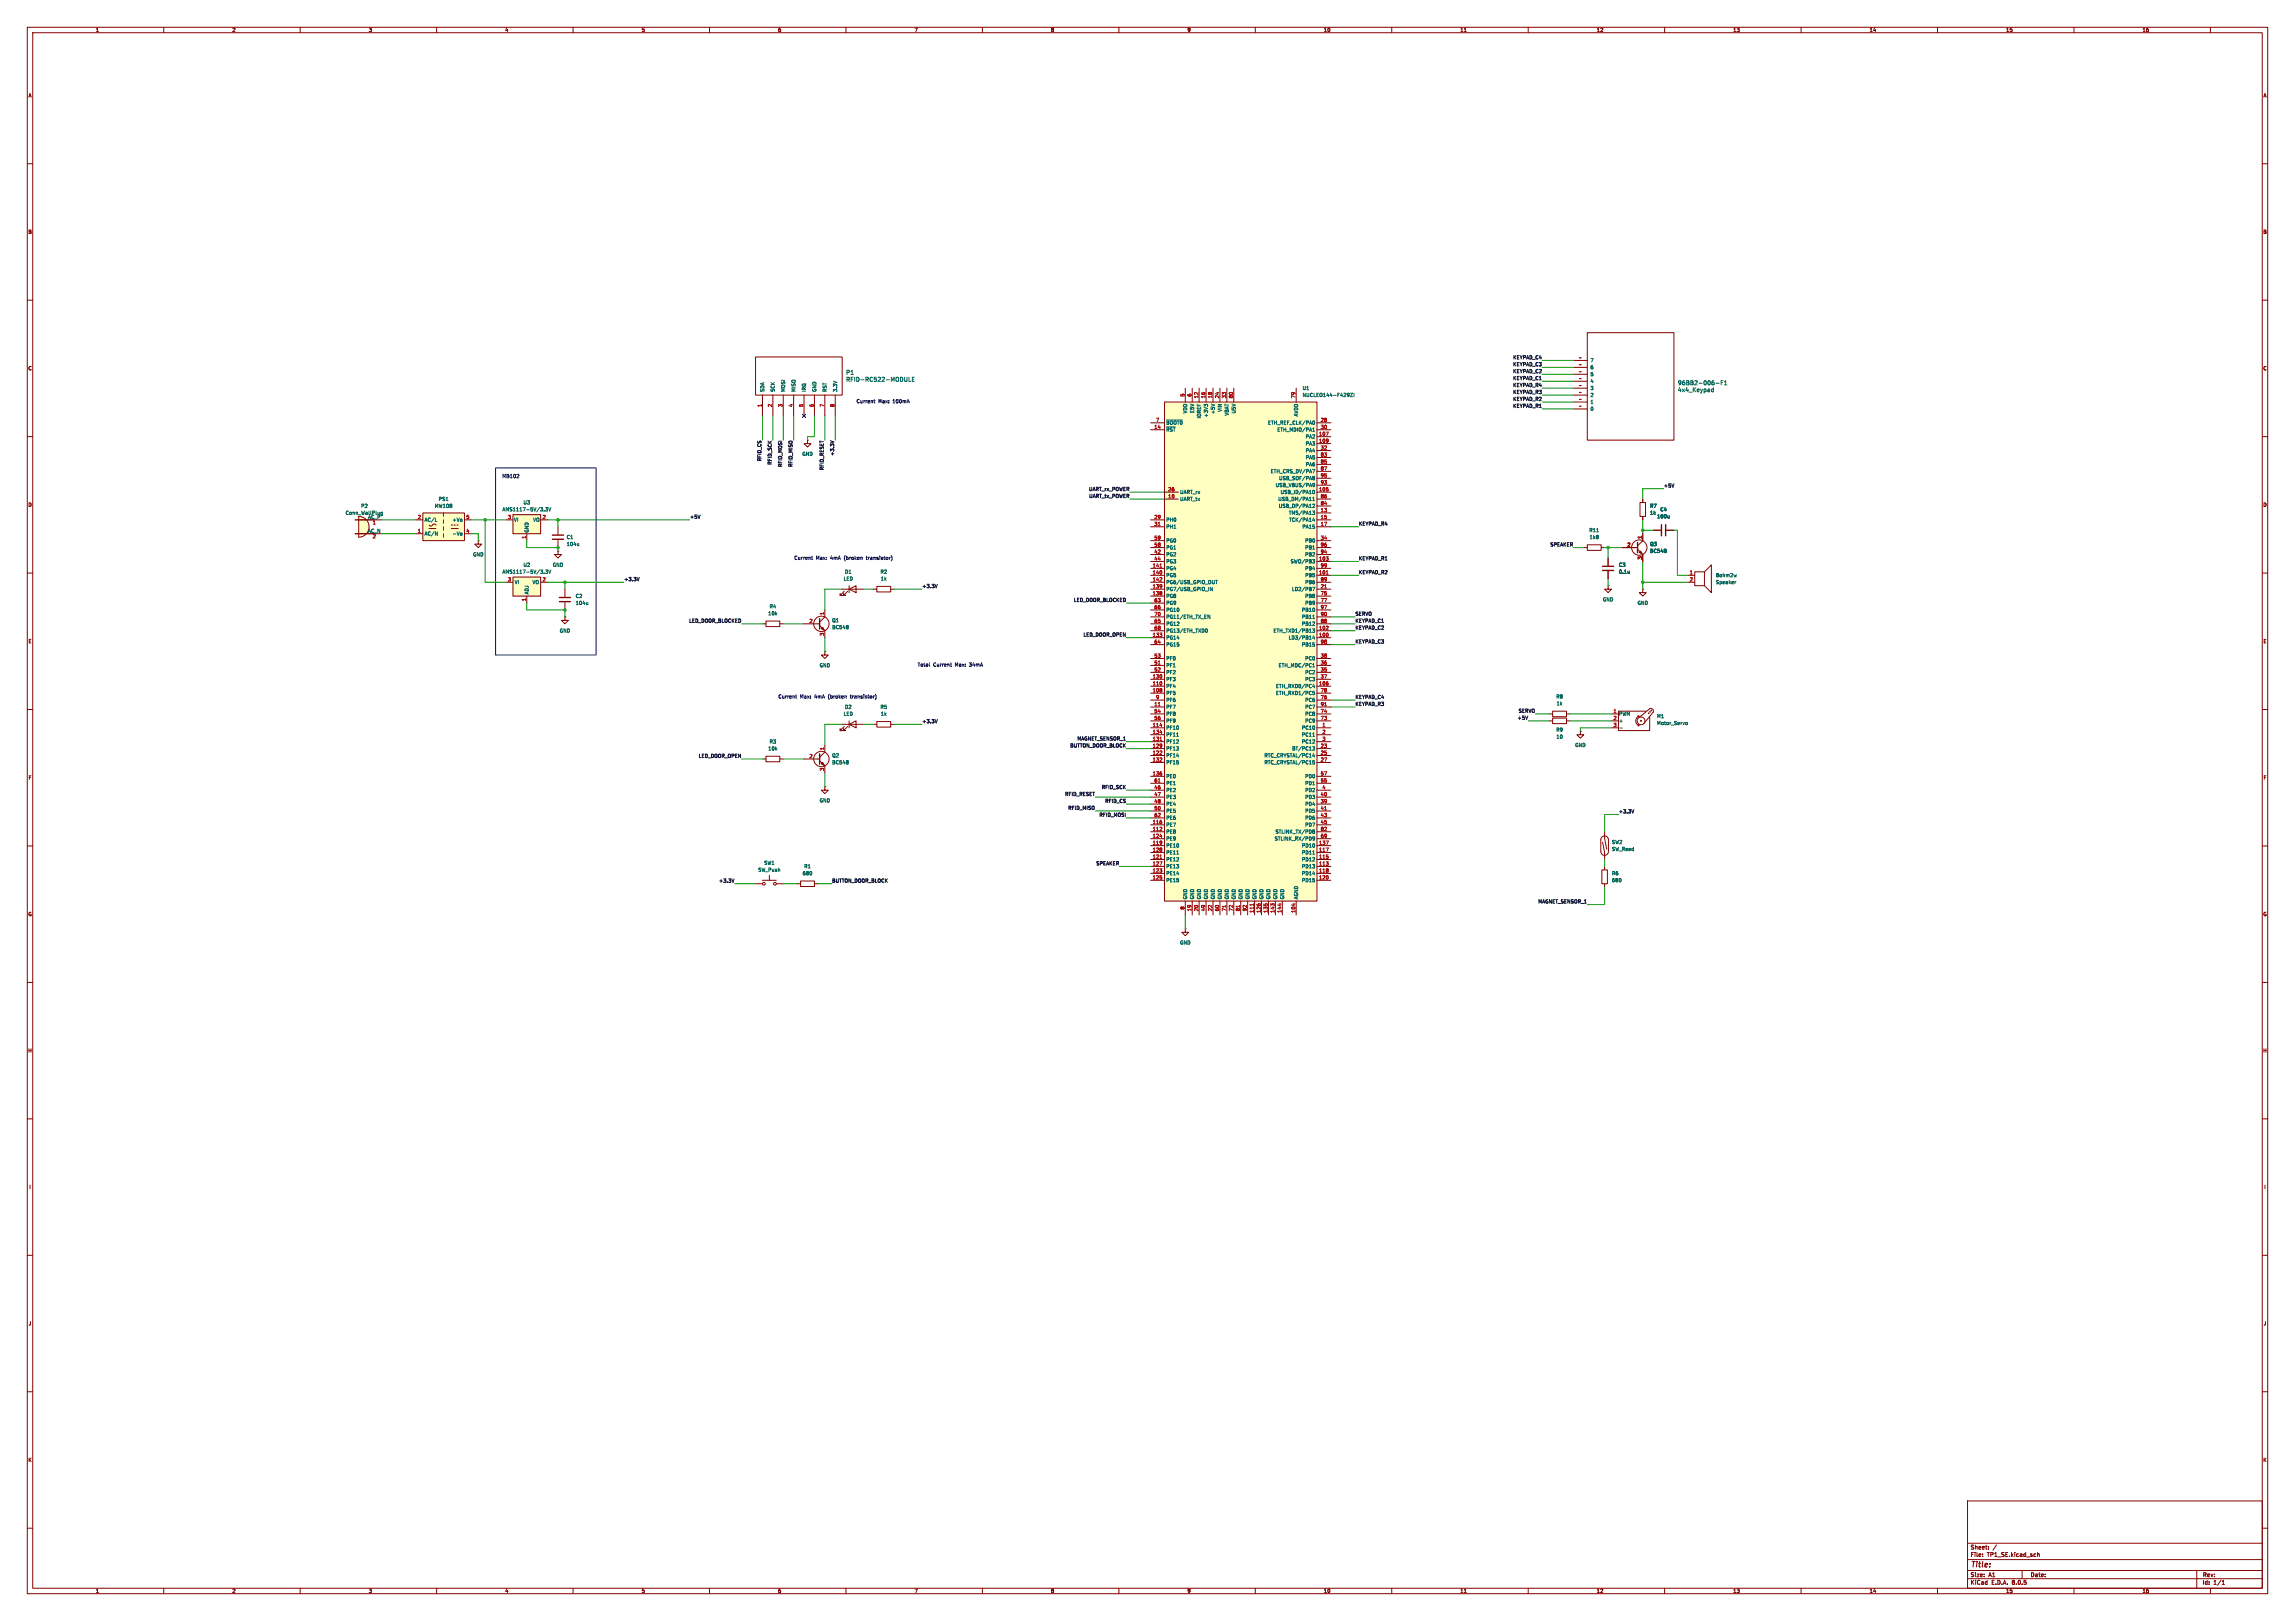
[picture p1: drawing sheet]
<svg xmlns="http://www.w3.org/2000/svg" width="841mm" height="594mm" viewBox="0 0 841 594" stroke-linecap="round" stroke-linejoin="round" font-family="sans-serif">
<defs><g id="words">
<text font-size="2.8" fill="#840000" x="722" y="574.9">Title:</text>
<g font-size="2.1" fill="#006464">
<text x="309.9" y="137.5">P1</text>
<text x="309.9" y="140.1">RFID-RC522-MODULE</text>
<text x="614.7" y="141.3">96BB2-006-F1</text>
<text x="614.7" y="143.9">4x4_Keypad</text>
</g>
<g font-size="2.1" fill="#840000">
<text x="722" y="568">Sheet:</text>
<text x="722" y="570.7">File:</text>
<text x="728.1" y="570.7">TP1_SE.kicad_sch</text>
<text x="722" y="580.9">KiCad</text>
<text x="722" y="578.1">Size:</text>
<text x="728.7" y="578.1">A1</text>
<text x="729.7" y="580.9">E.D.A.</text>
<text x="737.3" y="580.9">8.0.5</text>
<text x="744" y="578.1">Date:</text>
<text x="807" y="578.3">Rev:</text>
<text x="807" y="580.9">Id:</text>
<text x="811.1" y="580.9">1/1</text>
</g>
<g font-size="1.8" fill="#840000">
<text x="35" y="11.9">1</text>
<text x="85" y="11.9">2</text>
<text x="135" y="11.9">3</text>
<text x="185" y="11.9">4</text>
<text x="235" y="11.9">5</text>
<text x="285" y="11.9">6</text>
<text x="335" y="11.9">7</text>
<text x="385" y="11.9">8</text>
<text x="435" y="11.9">9</text>
<text x="485" y="11.9">10</text>
<text x="535" y="11.9">11</text>
<text x="585" y="11.9">12</text>
<text x="635" y="11.9">13</text>
<text x="685" y="11.9">14</text>
<text x="735" y="11.9">15</text>
<text x="785" y="11.9">16</text>
<text x="10.3" y="35.9">A</text>
<text x="829.3" y="35.9">A</text>
<text x="10.3" y="85.9">B</text>
<text x="829.2" y="85.9">B</text>
<text x="10.3" y="135.9">C</text>
<text x="829.2" y="135.9">C</text>
<text x="10.3" y="185.9">D</text>
<text x="829.2" y="185.9">D</text>
<text x="10.3" y="235.9">E</text>
<text x="829.3" y="235.9">E</text>
<text x="10.3" y="285.9">F</text>
<text x="829.3" y="285.9">F</text>
<text x="10.3" y="335.9">G</text>
<text x="829.2" y="335.9">G</text>
<text x="10.2" y="385.9">H</text>
<text x="829.2" y="385.9">H</text>
<text x="10.6" y="435.9">I</text>
<text x="829.6" y="435.9">I</text>
<text x="10.4" y="485.9">J</text>
<text x="829.4" y="485.9">J</text>
<text x="10.3" y="535.9">K</text>
<text x="829.2" y="535.9">K</text>
<text x="35" y="583.9">1</text>
<text x="85" y="583.9">2</text>
<text x="135" y="583.9">3</text>
<text x="185" y="583.9">4</text>
<text x="235" y="583.9">5</text>
<text x="285" y="583.9">6</text>
<text x="335" y="583.9">7</text>
<text x="385" y="583.9">8</text>
<text x="435" y="583.9">9</text>
<text x="485" y="583.9">10</text>
<text x="535" y="583.9">11</text>
<text x="585" y="583.9">12</text>
<text x="635" y="583.9">13</text>
<text x="685" y="583.9">14</text>
<text x="735" y="583.9">15</text>
<text x="785" y="583.9">16</text>
</g>
<g font-size="1.8" fill="#0f0f0f">
<text x="554.4" y="131.7">KEYPAD_C4</text>
<text x="554.4" y="136.8">KEYPAD_C2</text>
<text x="554.4" y="134.3">KEYPAD_C3</text>
<text x="554.4" y="141.9">KEYPAD_R4</text>
<text x="554.4" y="139.3">KEYPAD_C1</text>
<text x="554.4" y="149.5">KEYPAD_R1</text>
<text x="554.4" y="147">KEYPAD_R2</text>
<text x="554.4" y="144.4">KEYPAD_R3</text>
<text x="305.7" y="167.2" transform="rotate(-90 305.7 167.2)">+3.3V</text>
<text x="279" y="169.2" transform="rotate(-90 279 169.2)">RFID_CS</text>
<text x="282.9" y="170.4" transform="rotate(-90 282.9 170.4)">RFID_SCK</text>
<text x="286.7" y="171.3" transform="rotate(-90 286.7 171.3)">RFID_MOSI</text>
<text x="290.5" y="171.3" transform="rotate(-90 290.5 171.3)">RFID_MISO</text>
<text x="301.9" y="172.4" transform="rotate(-90 301.9 172.4)">RFID_RESET</text>
<text x="398.9" y="180">UART_rx_POWER</text>
<text x="609.6" y="178.7">+5V</text>
<text x="399" y="182.5">UART_tx_POWER</text>
<text x="252.7" y="190.1">+5V</text>
<text x="497.8" y="192.7">KEYPAD_R4</text>
<text x="568" y="200.3">SPEAKER</text>
<text x="497.8" y="205.4">KEYPAD_R1</text>
<text x="228.6" y="213">+3.3V</text>
<text x="337.8" y="215.5">+3.3V</text>
<text x="497.8" y="210.5">KEYPAD_R2</text>
<text x="393.4" y="220.6">LED_DOOR_BLOCKED</text>
<text x="496.6" y="225.7">SERVO</text>
<text x="252.4" y="228.2">LED_DOOR_BLOCKED</text>
<text x="396.9" y="233.3">LED_DOOR_OPEN</text>
<text x="496.6" y="230.8">KEYPAD_C2</text>
<text x="496.6" y="228.2">KEYPAD_C1</text>
<text x="496.6" y="235.9">KEYPAD_C3</text>
<text x="496.6" y="256.2">KEYPAD_C4</text>
<text x="496.6" y="258.7">KEYPAD_R3</text>
<text x="556" y="263.8">+5V</text>
<text x="556.4" y="261.3">SERVO</text>
<text x="337.8" y="265.1">+3.3V</text>
<text x="392" y="274">BUTTON_DOOR_BLOCK</text>
<text x="394.6" y="271.4">MAGNET_SENSOR_1</text>
<text x="255.9" y="277.8">LED_DOOR_OPEN</text>
<text x="390.2" y="291.7">RFID_RESET</text>
<text x="403.6" y="289.2">RFID_SCK</text>
<text x="391.3" y="296.8">RFID_MISO</text>
<text x="402.8" y="299.4">RFID_MOSI</text>
<text x="404.9" y="294.3">RFID_CS</text>
<text x="593.1" y="298.1">+3.3V</text>
<text x="401.6" y="317.1">SPEAKER</text>
<text x="263.4" y="323.5">+3.3V</text>
<text x="304.8" y="323.5">BUTTON_DOOR_BLOCK</text>
<text x="563.6" y="331.1">MAGNET_SENSOR_1</text>
</g>
<g font-size="1.8" fill="#a90000">
<text x="578.6" y="131.8">~</text>
<text x="578.6" y="136.9">~</text>
<text x="578.6" y="134.4">~</text>
<text x="578.6" y="142">~</text>
<text x="578.6" y="139.4">~</text>
<text x="279.1" y="149.3" transform="rotate(-90 279.1 149.3)">1</text>
<text x="283" y="149.3" transform="rotate(-90 283 149.3)">2</text>
<text x="286.8" y="149.3" transform="rotate(-90 286.8 149.3)">3</text>
<text x="290.6" y="149.3" transform="rotate(-90 290.6 149.3)">4</text>
<text x="294.4" y="149.3" transform="rotate(-90 294.4 149.3)">5</text>
<text x="298.2" y="149.3" transform="rotate(-90 298.2 149.3)">6</text>
<text x="302" y="149.3" transform="rotate(-90 302 149.3)">7</text>
<text x="305.8" y="149.3" transform="rotate(-90 305.8 149.3)">8</text>
<text x="434.1" y="145.5" transform="rotate(-90 434.1 145.5)">5</text>
<text x="436.6" y="145.5" transform="rotate(-90 436.6 145.5)">6</text>
<text x="439.2" y="146.1" transform="rotate(-90 439.2 146.1)">12</text>
<text x="441.7" y="146.1" transform="rotate(-90 441.7 146.1)">16</text>
<text x="444.2" y="146.1" transform="rotate(-90 444.2 146.1)">18</text>
<text x="446.8" y="146.1" transform="rotate(-90 446.8 146.1)">24</text>
<text x="449.3" y="146.1" transform="rotate(-90 449.3 146.1)">33</text>
<text x="451.9" y="146.1" transform="rotate(-90 451.9 146.1)">80</text>
<text x="474.7" y="146.1" transform="rotate(-90 474.7 146.1)">79</text>
<text x="578.6" y="149.6">~</text>
<text x="578.6" y="147.1">~</text>
<text x="578.6" y="144.5">~</text>
<text x="423.5" y="154.7">7</text>
<text x="483.8" y="154.7">28</text>
<text x="422.9" y="157.2">14</text>
<text x="483.2" y="159.8">107</text>
<text x="483.8" y="157.2">30</text>
<text x="483.2" y="162.3">109</text>
<text x="483.8" y="164.8">32</text>
<text x="483.8" y="167.4">83</text>
<text x="483.8" y="169.9">85</text>
<text x="483.8" y="172.5">87</text>
<text x="483.8" y="177.5">93</text>
<text x="483.8" y="175">95</text>
<text x="427.9" y="182.6">10</text>
<text x="427.9" y="180.1">26</text>
<text x="483.2" y="180.1">105</text>
<text x="483.8" y="185.2">84</text>
<text x="483.8" y="182.6">86</text>
<text x="153" y="190.2">2</text>
<text x="170.7" y="190.2">5</text>
<text x="186" y="190.2">3</text>
<text x="198.7" y="190.2">2</text>
<text x="422.9" y="190.2">29</text>
<text x="483.8" y="187.7">13</text>
<text x="483.8" y="190.2">15</text>
<text x="136.5" y="192.5">1</text>
<text x="136.5" y="197.6">2</text>
<text x="153" y="195.3">1</text>
<text x="170.7" y="195.3">4</text>
<text x="192.8" y="197.6" transform="rotate(-90 192.8 197.6)">1</text>
<text x="422.9" y="192.8">31</text>
<text x="422.9" y="197.9">59</text>
<text x="483.8" y="192.8">17</text>
<text x="483.8" y="197.9">34</text>
<text x="601.7" y="197.6" transform="rotate(-90 601.7 197.6)">1</text>
<text x="422.9" y="202.9">42</text>
<text x="422.9" y="200.4">58</text>
<text x="483.8" y="202.9">94</text>
<text x="483.8" y="200.4">96</text>
<text x="596.2" y="200.4">2</text>
<text x="422.3" y="208">141</text>
<text x="422.9" y="205.5">44</text>
<text x="483.2" y="205.5">103</text>
<text x="483.8" y="208">99</text>
<text x="601.7" y="205.2" transform="rotate(-90 601.7 205.2)">3</text>
<text x="186" y="213.1">3</text>
<text x="198.7" y="213.1">2</text>
<text x="422.3" y="215.6">139</text>
<text x="422.3" y="210.6">140</text>
<text x="422.3" y="213.1">142</text>
<text x="483.2" y="210.6">101</text>
<text x="483.8" y="215.6">21</text>
<text x="483.8" y="213.1">89</text>
<text x="619.1" y="210.6">1</text>
<text x="619.1" y="213.1">2</text>
<text x="192.8" y="220.4" transform="rotate(-90 192.8 220.4)">1</text>
<text x="422.3" y="218.2">138</text>
<text x="422.9" y="220.7">63</text>
<text x="483.8" y="218.2">75</text>
<text x="483.8" y="220.7">77</text>
<text x="302" y="225.5" transform="rotate(-90 302 225.5)">1</text>
<text x="422.9" y="223.3">66</text>
<text x="422.9" y="225.8">70</text>
<text x="483.8" y="225.8">90</text>
<text x="483.8" y="223.3">97</text>
<text x="296.5" y="228.3">2</text>
<text x="302" y="233.1" transform="rotate(-90 302 233.1)">3</text>
<text x="422.3" y="233.4">133</text>
<text x="422.9" y="228.3">65</text>
<text x="422.9" y="230.9">68</text>
<text x="483.2" y="233.4">100</text>
<text x="483.2" y="230.9">102</text>
<text x="483.8" y="228.3">88</text>
<text x="422.9" y="236">64</text>
<text x="483.8" y="236">98</text>
<text x="422.9" y="243.6">51</text>
<text x="422.9" y="241">53</text>
<text x="483.8" y="243.6">36</text>
<text x="483.8" y="241">38</text>
<text x="422.3" y="251.2">110</text>
<text x="422.3" y="248.7">130</text>
<text x="422.9" y="246.1">52</text>
<text x="483.2" y="251.2">106</text>
<text x="483.8" y="246.1">35</text>
<text x="483.8" y="248.7">37</text>
<text x="422.3" y="253.7">108</text>
<text x="423.5" y="256.3">9</text>
<text x="483.8" y="256.3">76</text>
<text x="483.8" y="253.7">78</text>
<text x="422.9" y="258.8">11</text>
<text x="422.9" y="261.4">54</text>
<text x="422.9" y="263.9">56</text>
<text x="483.8" y="263.9">73</text>
<text x="483.8" y="261.4">74</text>
<text x="483.8" y="258.8">91</text>
<text x="591.1" y="261.4">1</text>
<text x="591.1" y="263.9">2</text>
<text x="422.3" y="266.4">114</text>
<text x="422.3" y="269">134</text>
<text x="484.4" y="266.4">1</text>
<text x="484.4" y="269">2</text>
<text x="591.1" y="266.4">3</text>
<text x="302" y="275" transform="rotate(-90 302 275)">1</text>
<text x="422.3" y="274.1">129</text>
<text x="422.3" y="271.5">131</text>
<text x="483.8" y="274.1">23</text>
<text x="484.4" y="271.5">3</text>
<text x="296.5" y="277.9">2</text>
<text x="422.3" y="276.6">122</text>
<text x="422.3" y="279.1">132</text>
<text x="483.8" y="276.6">25</text>
<text x="483.8" y="279.1">27</text>
<text x="302" y="282.6" transform="rotate(-90 302 282.6)">3</text>
<text x="422.3" y="284.2">136</text>
<text x="422.9" y="286.8">61</text>
<text x="483.8" y="286.8">55</text>
<text x="483.8" y="284.2">57</text>
<text x="422.9" y="289.3">46</text>
<text x="422.9" y="291.8">47</text>
<text x="483.8" y="291.8">40</text>
<text x="484.4" y="289.3">4</text>
<text x="422.9" y="294.4">48</text>
<text x="422.9" y="296.9">50</text>
<text x="422.9" y="299.5">62</text>
<text x="483.8" y="294.4">39</text>
<text x="483.8" y="296.9">41</text>
<text x="483.8" y="299.5">43</text>
<text x="422.3" y="304.5">112</text>
<text x="422.3" y="302">116</text>
<text x="483.8" y="302">45</text>
<text x="483.8" y="304.5">82</text>
<text x="422.3" y="309.6">119</text>
<text x="422.3" y="307.1">124</text>
<text x="483.2" y="309.6">137</text>
<text x="483.8" y="307.1">69</text>
<text x="422.3" y="314.7">121</text>
<text x="422.3" y="317.2">127</text>
<text x="422.3" y="312.2">128</text>
<text x="483.2" y="317.2">113</text>
<text x="483.2" y="314.7">115</text>
<text x="483.2" y="312.2">117</text>
<text x="422.3" y="319.8">123</text>
<text x="422.3" y="322.3">125</text>
<text x="483.2" y="319.8">118</text>
<text x="483.2" y="322.3">120</text>
<text x="434.1" y="333.4" transform="rotate(-90 434.1 333.4)">8</text>
<text x="436.6" y="334" transform="rotate(-90 436.6 334)">19</text>
<text x="439.2" y="334" transform="rotate(-90 439.2 334)">20</text>
<text x="441.7" y="334" transform="rotate(-90 441.7 334)">49</text>
<text x="444.2" y="334" transform="rotate(-90 444.2 334)">22</text>
<text x="446.8" y="334" transform="rotate(-90 446.8 334)">60</text>
<text x="449.3" y="334" transform="rotate(-90 449.3 334)">71</text>
<text x="451.9" y="334" transform="rotate(-90 451.9 334)">72</text>
<text x="454.4" y="334" transform="rotate(-90 454.4 334)">81</text>
<text x="456.9" y="334" transform="rotate(-90 456.9 334)">92</text>
<text x="459.5" y="334.7" transform="rotate(-90 459.5 334.7)">111</text>
<text x="462" y="334.7" transform="rotate(-90 462 334.7)">126</text>
<text x="464.6" y="334.7" transform="rotate(-90 464.6 334.7)">135</text>
<text x="467.1" y="334.7" transform="rotate(-90 467.1 334.7)">143</text>
<text x="469.6" y="334.7" transform="rotate(-90 469.6 334.7)">144</text>
<text x="474.7" y="334.7" transform="rotate(-90 474.7 334.7)">104</text>
</g>
<g font-size="1.8" fill="#006464">
<text x="582.7" y="135.5">6</text>
<text x="582.7" y="132.9">7</text>
<text x="280.3" y="143.8" transform="rotate(-90 280.3 143.8)">SDA</text>
<text x="284.1" y="143.8" transform="rotate(-90 284.1 143.8)">SCK</text>
<text x="287.9" y="143.8" transform="rotate(-90 287.9 143.8)">MOSI</text>
<text x="291.7" y="143.8" transform="rotate(-90 291.7 143.8)">MISO</text>
<text x="295.5" y="143.8" transform="rotate(-90 295.5 143.8)">IRQ</text>
<text x="299.3" y="143.8" transform="rotate(-90 299.3 143.8)">GND</text>
<text x="303.1" y="143.8" transform="rotate(-90 303.1 143.8)">RST</text>
<text x="306.9" y="143.8" transform="rotate(-90 306.9 143.8)">3.3V</text>
<text x="477.2" y="143.1">U1</text>
<text x="582.7" y="143.1">3</text>
<text x="582.7" y="140.6">4</text>
<text x="582.7" y="138">5</text>
<text x="477.2" y="145.6">NUCLEO144-F429ZI</text>
<text x="582.7" y="148.2">1</text>
<text x="582.7" y="145.6">2</text>
<text x="427.2" y="155.8">~{BOOT0}</text>
<text x="435.2" y="151.7" transform="rotate(-90 435.2 151.7)">VDD</text>
<text x="437.7" y="151.5" transform="rotate(-90 437.7 151.5)">E5V</text>
<text x="440.3" y="153.5" transform="rotate(-90 440.3 153.5)">IOREF</text>
<text x="442.8" y="153.1" transform="rotate(-90 442.8 153.1)">+3V3</text>
<text x="445.4" y="151.9" transform="rotate(-90 445.4 151.9)">+5V</text>
<text x="447.9" y="151.1" transform="rotate(-90 447.9 151.1)">VIN</text>
<text x="450.4" y="152.4" transform="rotate(-90 450.4 152.4)">VBAT</text>
<text x="453" y="151.7" transform="rotate(-90 453 151.7)">U5V</text>
<text x="464.5" y="155.8">ETH_REF_CLK/PA0</text>
<text x="475.8" y="152.7" transform="rotate(-90 475.8 152.7)">AVDD</text>
<text x="582.7" y="150.7">0</text>
<text x="427.2" y="158.3">~{RST}</text>
<text x="467.9" y="158.3">ETH_MDIO/PA1</text>
<text x="478.3" y="160.9">PA2</text>
<text x="293.9" y="167.2">GND</text>
<text x="478.3" y="163.4">PA3</text>
<text x="478.3" y="166">PA4</text>
<text x="465.5" y="173.6">ETH_CRS_DV/PA7</text>
<text x="478.3" y="168.5">PA5</text>
<text x="478.3" y="171">PA6</text>
<text x="467.3" y="178.7">USB_VBUS/PA9</text>
<text x="468.6" y="176.1">USB_SOF/PA8</text>
<text x="160.6" y="183.7">PS1</text>
<text x="191.7" y="185">U3</text>
<text x="432.3" y="183.7">UART_tx</text>
<text x="432.3" y="181.2">UART_rx</text>
<text x="468.3" y="183.7">USB_DM/PA11</text>
<text x="469.1" y="181.2">USB_ID/PA10</text>
<text x="126.5" y="188.8">Conn_WallPlug</text>
<text x="132.2" y="186.3">P2</text>
<text x="134.8" y="190.2">AC_P</text>
<text x="155.4" y="191.4">AC/L</text>
<text x="159.2" y="186.3">MW108</text>
<text x="165.7" y="191.4">+Vo</text>
<text x="184" y="187.6">AMS1117-5V/3.3V</text>
<text x="188.2" y="191.4">VI</text>
<text x="195.2" y="191.4">VO</text>
<text x="427.2" y="191.4">PH0</text>
<text x="468.5" y="186.3">USB_DP/PA12</text>
<text x="472.2" y="188.8">TMS/PA13</text>
<text x="472.3" y="191.4">TCK/PA14</text>
<text x="604.5" y="186.3">R7</text>
<text x="604.5" y="188.8">1k</text>
<text x="607.1" y="190.1">100u</text>
<text x="608.3" y="187.6">C4</text>
<text x="134.7" y="195.3">AC_N</text>
<text x="155.4" y="196.4">AC/N</text>
<text x="165.7" y="196.4">-Vo</text>
<text x="193.9" y="195.3" transform="rotate(-90 193.9 195.3)">GND</text>
<text x="207.5" y="197.7">C1</text>
<text x="427.2" y="193.9">PH1</text>
<text x="477.1" y="193.9">PA15</text>
<text x="582.3" y="195.2">R11</text>
<text x="582.4" y="197.7">1k8</text>
<text x="207.5" y="200.3">104u</text>
<text x="427.2" y="201.5">PG1</text>
<text x="427.2" y="199">PG0</text>
<text x="478.1" y="199">PB0</text>
<text x="478.1" y="201.5">PB1</text>
<text x="604.5" y="200.3">Q3</text>
<text x="604.5" y="202.8">BC548</text>
<text x="173.2" y="204.1">GND</text>
<text x="191.7" y="207.9">U2</text>
<text x="202.4" y="207.9">GND</text>
<text x="427.2" y="209.1">PG4</text>
<text x="427.2" y="204.1">PG2</text>
<text x="427.2" y="206.6">PG3</text>
<text x="472.8" y="206.6">SWO/PB3</text>
<text x="478.1" y="204.1">PB2</text>
<text x="478.1" y="209.1">PB4</text>
<text x="593.1" y="207.9">C3</text>
<text x="184" y="210.4">AMS1117-5V/3.3V</text>
<text x="188.5" y="214.2">VI</text>
<text x="195" y="214.2">VO</text>
<text x="309" y="213">LED</text>
<text x="309.5" y="210.4">D1</text>
<text x="322.5" y="210.4">R2</text>
<text x="322.6" y="213">1k</text>
<text x="427.2" y="211.7">PG5</text>
<text x="427.2" y="214.2">PG6/USB_GPIO_OUT</text>
<text x="478.1" y="211.7">PB5</text>
<text x="478.1" y="214.2">PB6</text>
<text x="593.1" y="210.4">0.1u</text>
<text x="628.7" y="211.7">8ohm2w</text>
<text x="628.7" y="214.2">Speaker</text>
<text x="193.9" y="217.9" transform="rotate(-90 193.9 217.9)">ADJ</text>
<text x="210.8" y="219.3">C2</text>
<text x="210.8" y="221.8">104u</text>
<text x="427.2" y="219.3">PG8</text>
<text x="427.2" y="216.8">PG7/USB_GPIO_IN</text>
<text x="427.2" y="221.8">PG9</text>
<text x="473.3" y="216.8">LD2/PB7</text>
<text x="478.1" y="219.3">PB8</text>
<text x="478.1" y="221.8">PB9</text>
<text x="587.2" y="220.6">GND</text>
<text x="599.9" y="221.8">GND</text>
<text x="281.4" y="225.7">10k</text>
<text x="281.9" y="223.1">R4</text>
<text x="427.2" y="224.4">PG10</text>
<text x="427.2" y="226.9">PG11/ETH_TX_EN</text>
<text x="476.9" y="226.9">PB11</text>
<text x="476.9" y="224.4">PB10</text>
<text x="205" y="232">GND</text>
<text x="304.8" y="228.2">Q1</text>
<text x="304.8" y="230.7">BC548</text>
<text x="427.2" y="229.5">PG12</text>
<text x="427.2" y="232">PG13/ETH_TXD0</text>
<text x="466.5" y="232">ETH_TXD1/PB13</text>
<text x="476.9" y="229.5">PB12</text>
<text x="427.2" y="234.5">PG14</text>
<text x="427.2" y="237.1">PG15</text>
<text x="472.1" y="234.5">LD3/PB14</text>
<text x="476.9" y="237.1">PB15</text>
<text x="300.2" y="244.7">GND</text>
<text x="427.2" y="244.7">PF1</text>
<text x="427.2" y="242.2">PF0</text>
<text x="468.4" y="244.7">ETH_MDC/PC1</text>
<text x="478.1" y="242.2">PC0</text>
<text x="427.2" y="249.8">PF3</text>
<text x="427.2" y="247.2">PF2</text>
<text x="478.1" y="247.2">PC2</text>
<text x="478.1" y="249.8">PC3</text>
<text x="427.2" y="254.9">PF5</text>
<text x="427.2" y="252.3">PF4</text>
<text x="427.2" y="257.4">PF6</text>
<text x="467.4" y="252.3">ETH_RXD0/PC4</text>
<text x="467.4" y="254.9">ETH_RXD1/PC5</text>
<text x="478.1" y="257.4">PC6</text>
<text x="570.2" y="256.1">R8</text>
<text x="309" y="262.5">LED</text>
<text x="309.5" y="259.9">D2</text>
<text x="322.5" y="259.9">R5</text>
<text x="322.6" y="262.5">1k</text>
<text x="427.2" y="259.9">PF7</text>
<text x="427.2" y="262.5">PF8</text>
<text x="478.1" y="262.5">PC8</text>
<text x="478.1" y="259.9">PC7</text>
<text x="570.3" y="258.7">1k</text>
<text x="593.1" y="262.5">PWM</text>
<text x="607.1" y="263.3">M1</text>
<text x="427.2" y="267.6">PF10</text>
<text x="427.2" y="265">PF9</text>
<text x="476.9" y="267.6">PC10</text>
<text x="478.1" y="265">PC9</text>
<text x="570.2" y="268.3">R9</text>
<text x="593.1" y="265">+</text>
<text x="607.1" y="265.9">Motor_Servo</text>
<text x="281.4" y="275.2">10k</text>
<text x="281.9" y="272.6">R3</text>
<text x="427.2" y="275.2">PF13</text>
<text x="427.2" y="272.6">PF12</text>
<text x="427.2" y="270.1">PF11</text>
<text x="473.4" y="275.2">BT/PC13</text>
<text x="476.9" y="270.1">PC11</text>
<text x="476.9" y="272.6">PC12</text>
<text x="570.2" y="270.9">10</text>
<text x="577.1" y="273.9">GND</text>
<text x="304.8" y="277.7">Q2</text>
<text x="304.8" y="280.3">BC548</text>
<text x="427.2" y="277.7">PF14</text>
<text x="427.2" y="280.3">PF15</text>
<text x="463.2" y="277.7">RTC_CRYSTAL/PC14</text>
<text x="463.2" y="280.3">RTC_CRYSTAL/PC15</text>
<text x="427.2" y="285.3">PE0</text>
<text x="427.2" y="287.9">PE1</text>
<text x="478.1" y="287.9">PD1</text>
<text x="478.1" y="285.3">PD0</text>
<text x="427.2" y="290.4">PE2</text>
<text x="427.2" y="293">PE3</text>
<text x="478.1" y="290.4">PD2</text>
<text x="478.1" y="293">PD3</text>
<text x="300.2" y="294.2">GND</text>
<text x="427.2" y="295.5">PE4</text>
<text x="427.2" y="298">PE5</text>
<text x="478.1" y="295.5">PD4</text>
<text x="478.1" y="298">PD5</text>
<text x="427.2" y="305.7">PE8</text>
<text x="427.2" y="303.1">PE7</text>
<text x="427.2" y="300.6">PE6</text>
<text x="467.3" y="305.7">STLINK_TX/PD8</text>
<text x="478.1" y="300.6">PD6</text>
<text x="478.1" y="303.1">PD7</text>
<text x="427.2" y="310.7">PE10</text>
<text x="427.2" y="308.2">PE9</text>
<text x="467" y="308.2">STLINK_RX/PD9</text>
<text x="476.9" y="310.7">PD10</text>
<text x="590.6" y="309.5">SW2</text>
<text x="279.9" y="317.1">SW1</text>
<text x="427.2" y="315.8">PE12</text>
<text x="427.2" y="313.3">PE11</text>
<text x="476.9" y="315.8">PD12</text>
<text x="476.9" y="313.3">PD11</text>
<text x="590.6" y="312">SW_Reed</text>
<text x="277.7" y="319.6">SW_Push</text>
<text x="294" y="320.9">680</text>
<text x="294.6" y="318.4">R1</text>
<text x="427.2" y="320.9">PE14</text>
<text x="427.2" y="323.4">PE15</text>
<text x="427.2" y="318.4">PE13</text>
<text x="476.9" y="318.4">PD13</text>
<text x="476.9" y="320.9">PD14</text>
<text x="476.9" y="323.4">PD15</text>
<text x="590.6" y="320.9">R6</text>
<text x="590.6" y="323.4">680</text>
<text x="435.2" y="329.7" transform="rotate(-90 435.2 329.7)">GND</text>
<text x="437.7" y="329.7" transform="rotate(-90 437.7 329.7)">GND</text>
<text x="440.3" y="329.7" transform="rotate(-90 440.3 329.7)">GND</text>
<text x="442.8" y="329.7" transform="rotate(-90 442.8 329.7)">GND</text>
<text x="445.4" y="329.7" transform="rotate(-90 445.4 329.7)">GND</text>
<text x="447.9" y="329.7" transform="rotate(-90 447.9 329.7)">GND</text>
<text x="450.4" y="329.7" transform="rotate(-90 450.4 329.7)">GND</text>
<text x="453" y="329.7" transform="rotate(-90 453 329.7)">GND</text>
<text x="455.5" y="329.7" transform="rotate(-90 455.5 329.7)">GND</text>
<text x="458.1" y="329.7" transform="rotate(-90 458.1 329.7)">GND</text>
<text x="460.6" y="329.7" transform="rotate(-90 460.6 329.7)">GND</text>
<text x="463.1" y="329.7" transform="rotate(-90 463.1 329.7)">GND</text>
<text x="465.7" y="329.7" transform="rotate(-90 465.7 329.7)">GND</text>
<text x="468.2" y="329.7" transform="rotate(-90 468.2 329.7)">GND</text>
<text x="470.8" y="329.7" transform="rotate(-90 470.8 329.7)">GND</text>
<text x="475.8" y="329.7" transform="rotate(-90 475.8 329.7)">AGND</text>
<text x="432.3" y="346.3">GND</text>
</g>
<g font-size="1.8" fill="#0000c2">
<text x="313.7" y="147.9">Current</text>
<text x="321.9" y="147.9">Max:</text>
<text x="327.3" y="147.9">100mA</text>
<text x="183.9" y="175.4">MB102</text>
<text x="290.9" y="205.3">Current</text>
<text x="299" y="205.3">Max:</text>
<text x="304.4" y="205.3">4mA</text>
<text x="309.6" y="205.3">(broken</text>
<text x="318" y="205.3">transistor)</text>
<text x="336.2" y="244.5">Total</text>
<text x="342" y="244.5">Current</text>
<text x="350.1" y="244.5">Max:</text>
<text x="355.5" y="244.5">34mA</text>
<text x="285.1" y="256.1">Current</text>
<text x="293.2" y="256.1">Max:</text>
<text x="298.6" y="256.1">4mA</text>
<text x="303.8" y="256.1">(broken</text>
<text x="312.1" y="256.1">transistor)</text>
</g>
</g></defs>
<g fill="none" stroke="#840000" stroke-width=".37">
<path d="M10 10h821v574h-821zM12 12h817v570h-817zM60 10v2M110 10v2M160 10v2M210 10v2M260 10v2M310 10v2M360 10v2M410 10v2M460 10v2M510 10v2"/>
<path d="M536.6 11.6h.7M560 10v2M610 10v2M660 10v2M710 10v2M760 10v2M810 10v2M10 60h2M829 60h2M10 110h2M829 110h2M276.9 130.8h31.7v14h-31.7z"/>
<path d="M576.6 139.7h5.1M576.6 137.2h5.1M576.6 134.6h5.1M576.6 132.1h5.1M581.7 121.9h31.7v39.4h-31.7zM10 160h2M279.4 144.8v7.6M283.2 144.8v7.6M287 144.8v7.6M290.8 144.8v7.6M294.6 144.8v7.6M298.4 144.8v7.6"/>
<path d="M302.3 144.8v7.6M306.1 144.8v7.6M576.6 149.9h5.1M576.6 147.3h5.1M576.6 144.8h5.1M576.6 142.2h5.1M829 160h2M295.9 161.3v1.3h1.3l-1.3 1.2-1.3-1.2h1.3M295.9 161.3h.1M601 184.1h2v5.1h-2zM602 182.9v1.2M602 189.2v1.3"/>
<path d="M602 195.6v2.5l-1.9 1.9M605.8 194.3h2.8M610.6 194.3h2.8M10 210h2M308.6 215.9h7.6M309.4 216.7l-1.6 1.5h.8h-.8v-.8M310.6 216.7l-1.5 1.5h.8h-.8v-.8M311.1 215.9l2.6-1.3v2.6zM311.1 214.6v2.6M320 215.9h1.3M321.3 214.9h5.1v2h-5.1zM326.4 215.9h1.3"/>
<path d="M589.3 214.6v1.3h1.2l-1.2 1.3-1.3-1.3h1.3M589.3 214.6h.1M594.4 200.7h5.7M600.1 201.3l1.9 1.9v2.5M602 215.9v1.3h1.2l-1.2 1.2-1.3-1.2h1.3M602 215.9h.1M829 210h2M207 226.1v1.2h1.3l-1.3 1.3-1.3-1.3h1.3M207 226.1h.1M279.4 228.6h1.3M280.7 227.6h5v2h-5zM285.7 228.6h1.3"/>
<path d="M294.6 228.6h5.8M300.4 229.2l1.9 1.9v2.6M302.3 238.8v1.2h1.2l-1.2 1.3-1.3-1.3h1.3M302.3 238.8h.1M302.3 223.5v2.6l-1.9 1.9M10 260h2M829 260h2M279.4 278.1h1.3M280.7 277.1h5v2h-5zM285.7 278.1h1.3M294.6 278.1h5.8M300.4 278.8l1.9 1.9v2.5"/>
<path d="M302.3 273v2.6l-1.9 1.9M308.6 265.4h7.6M309.4 266.2l-1.6 1.5h.8h-.8v-.7M310.6 266.2l-1.5 1.5h.8h-.8v-.7M311.1 265.4l2.6-1.2v2.5zM311.1 264.2v2.5M320 265.4h1.3M321.3 264.4h5.1v2h-5.1zM326.4 265.4h1.3M567.7 261.6h1.3M567.7 264.2h1.3M569 260.6h5v2h-5z"/>
<path d="M569 263.1h5v2.1h-5zM574 261.6h1.3M574 264.2h1.3M579.1 268v1.2h1.3l-1.3 1.3-1.3-1.3h1.3M579.1 268h.1M590.5 261.6h2.6M590.5 264.2h2.6M590.5 266.7h2.6M600.1 262.4h.5M600.2 265.9h.4M600.5 265.6l.1 .3M600.6 262.4a1.94 1.94 0 0 0-1.2 1.8 1.94 1.94 0 0 0 1.2 1.7"/>
<path d="M600.6 262.4l-.1 .4M600.7 262.9l3.8-3.2 .7-.1 .5 .4 .1 1-3.4 4.2M603.2 260.6h-10.1v7.1h11.4v-5.1M302.3 288.3v1.3h1.2l-1.2 1.2-1.3-1.2h1.3M302.3 288.3h.1M10 310h2M587 318.8h2v5h-2zM587.2 308.6l.8 3.8v2.6M588 304.8v2.5l.8 3.8M588 317.5v1.3M589.4 307.6v4.4a1.4 1.4 0 0 1-1.4 1.4 1.4 1.4 0 0 1-1.4-1.4v-4.3a1.4 1.4 0 0 1 1.4-1.4 1.4 1.4 0 0 1 1.4 1.4M829 310h2"/>
<path d="M276.9 323.8h2.5M279.4 322.6h5.1M281.9 320.8v1.8M284.5 323.8h2.5M292.1 323.8h1.3M293.4 322.8h5v2.1h-5zM298.4 323.8h1.3M588 323.8v1.3M10 360h2M434.3 340.4v1.2h1.3l-1.3 1.3-1.2-1.3h1.2M434.3 340.4h.1M829 360h2"/>
<path d="M10 410h2M829 410h2M10 460h2M829 460h2M10 510h2M829 510h2M10 560h2M721 550h108v32h-108zM829 560h2M721 578.5h108M721 575.5h108M721 571.5h108"/>
<path d="M721 565.5h108M726.5 570.2h.1M726.5 570.2v.1M726.5 569.5v.1M728.7 567.5v.2M728.7 566.8v.1M731.6 566.1l-1.3 1.9M741 575.5v3M746.7 568.9v1.5M746.7 569.5h.5l.1 .9M805 575.5v6.5M814.3 579.5l.4-.4v1.5"/>
<path d="M60 582v2M110 582v2M160 582v2M210 582v2M260 582v2M310 582v2M360 582v2M410 582v2M460 582v2M510 582v2M536.6 583.6h.7M560 582v2"/>
<path d="M610 582v2M660 582v2M710 582v2M760 582v2M810 582v2M814.3 580.6h.9"/>
<circle cx="600.7" cy="200.7" r="2.82"/>
<circle cx="301" cy="228.6" r="2.82"/>
<circle cx="301" cy="278.1" r="2.82"/>
<circle cx="601.3" cy="264.2" r="1.42"/>
<circle cx="601.3" cy="264.2" r=".18"/>
<circle cx="604.1" cy="261.4" r=".13"/>
<circle cx="604.6" cy="260.9" r=".13"/>
<circle cx="605.2" cy="260.3" r=".13"/>
<circle cx="279.9" cy="323.8" r=".51"/>
<circle cx="284" cy="323.8" r=".51"/>
</g>
<g fill="none" stroke="#006464" stroke-width=".37">
<path d="M333.1 138.2v1.6h.7M334.3 139h.5M335.1 138.2h-.8v1.6h.8M631.4 139.5h-.7v1.5M631.9 139.9l.5-.4v1.5M627.2 143.3v.1M627.2 143.4l.1 .1M627.3 143.5h.6M627.9 142v1.6M627.9 142.6h-.5l-.2 .2M628.8 140.5h1.2M630.7 140.2h.5"/>
<path d="M631.9 141h.9M611.7 189v.8M611.7 189.7l-.2 .1M610.4 201.3v.4M610.4 201.8v.6M310.7 229.2v.5M310.7 229.8v.6M310.7 278.8v.4M310.7 279.3l.1 .6M310.8 279.9h-.1M593.5 266.8h1M617.7 265l.2-.3 .5 .3-.2 .5-.5-.2"/>
</g>
<path d="M600.1 198.8v3.8M608.8 192.3v4M610.4 192.3v4M300.4 226.7v3.8M300.4 276.2v3.8" fill="none" stroke="#840000" stroke-width=".51"/>
<g fill="#840000" stroke="#840000" stroke-width=".37">
<path d="M301 279.9l.5-.5 .5 1z"/>
<path d="M301 230.4l.5-.5 .5 1z"/>
<path d="M600.7 202.4l.5-.5 .5 1z"/>
</g>
<path d="M188 211.5h10.1v6.9h-10.1z" fill="#ffffc2"/>
<path d="M185.4 213.4h2.6M188 211.5h10.1v6.9h-10.1zM193 218.4v2.6M198.1 213.4h2.6" fill="none" stroke="#840000" stroke-width=".37"/>
<path d="M199.4 210v.1M199.9 208.9h.8l-.5 .4 .4 .2v.5h-.7M201 208.9l.4 1.2 .5-1.2" fill="none" stroke="#006464" stroke-width=".37"/>
<path d="M188 188.6h10.1v7h-10.1z" fill="#ffffc2"/>
<path d="M185.4 190.5h2.6M188 188.6h10.1v7h-10.1zM193 195.6v2.5M198.1 190.5h2.6M207 215.9v2.8M207 220.7v2.8" fill="none" stroke="#840000" stroke-width=".37"/>
<path d="M199.4 187.1h.1M199.4 187.1l-.1 .1M199.9 186h.8l-.5 .5 .4 .1v.5l-.7 .1M199.9 187.1v.1M201 186l.4 1.3 .5-1.3M215.3 221.5l-.1 .1M215.4 220.7v.9M215.4 221.4l-.1 .1" fill="none" stroke="#006464" stroke-width=".37"/>
<path d="M205 218.9h4M205 220.5h4" fill="none" stroke="#840000" stroke-width=".51"/>
<path d="M154.9 188h15.3v10.1h-15.3z" fill="#ffffc2"/>
<g fill="none" stroke="#840000" stroke-width=".37">
<path d="M152.4 195.6h2.5M152.4 190.5h2.5M154.9 188h15.3v10.1h-15.3zM157.2 192.4l.6 .4 1.2-.8 .8 .4M157.2 193.7h2.6M162.6 188v1.2M162.6 190.5v1.3M162.6 193v1.3M162.6 195.6v1.2M165.4 193.7h2.5M165.4 192.4h.5M166.4 192.4h.5"/>
<path d="M167.4 192.4h.5M170.2 195.6h2.5M170.2 190.5h2.5M581.7 199.6h5v2.1h-5zM580.4 200.7h1.3M586.7 200.7h1.3M589.3 204.5v2.8M589.3 209.3v2.8"/>
</g>
<path d="M159.5 194.9l.8 1.3v-1.3M159.5 191.1h.6M168.9 195.3l.4 .3v.4l-.4 .2M585.1 194.9h.7M597.1 209.3v.8M597.1 210l-.1 .1" fill="none" stroke="#006464" stroke-width=".37"/>
<path d="M587.2 209h4.1M587.2 207.5h4.1" fill="none" stroke="#840000" stroke-width=".51"/>
<path d="M426.7 147.3h55.9v182.9h-55.9z" fill="#ffffc2"/>
<g fill="none" stroke="#840000" stroke-width=".37">
<path d="M421.6 157.5h5.1M421.6 154.9h5.1M426.7 147.3h55.9v182.9h-55.9zM434.3 142.2v5.1M436.9 142.2v5.1M439.4 142.2v5.1M442 142.2v5.1M444.5 142.2v5.1M447 142.2v5.1M449.6 142.2v5.1M452.1 142.2v5.1M475 142.2v5.1"/>
<path d="M482.6 157.5h5.1M482.6 154.9h5.1M482.6 160h5.1M482.6 162.6h5.1M482.6 165.1h5.1M482.6 167.6h5.1M482.6 170.2h5.1M482.6 172.7h5.1M482.6 177.8h5.1M482.6 175.3h5.1M131.4 189.2a3.8 3.8 0 0 1 3.8 3.8 3.8 3.8 0 0 1-3.8 3.8zM134 190.5h5.7"/>
<path d="M134 195.6h5.7M175.3 198.1v1.3h1.2l-1.2 1.3-1.3-1.3h1.3M175.3 198.1h.1M204.5 193v2.8M204.5 197.9v2.8M421.6 190.5h5.1M421.6 193h5.1M421.6 198.1h5.1M426.7 182.9h5.1M426.7 180.3h5.1M482.6 182.9h5.1M482.6 180.3h5.1"/>
<path d="M482.6 188h5.1M482.6 190.5h5.1M482.6 193h5.1M482.6 198.1h5.1M482.6 185.4h5.1M602 182.9v1.2M602 189.2v1.3M602 195.6v2.5M605.8 194.3h2.8M610.6 194.3h2.8M204.5 201.9v1.3h1.2l-1.2 1.3-1.3-1.3h1.3M204.5 201.9h.1"/>
<path d="M421.6 210.8h5.1M421.6 205.7h5.1M421.6 218.4h5.1M421.6 215.9h5.1M421.6 208.3h5.1M421.6 213.4h5.1M421.6 203.2h5.1M421.6 200.7h5.1M482.6 210.8h5.1M482.6 205.7h5.1M482.6 218.4h5.1M482.6 215.9h5.1"/>
<path d="M482.6 208.3h5.1M482.6 213.4h5.1M482.6 203.2h5.1M482.6 200.7h5.1M589.3 204.5v2.8M589.3 209.3v2.8M594.4 200.7h5M602 203.2v2.5M618.5 210.8h2.5M618.5 213.4h2.5M621 209.5h3.6v5.1h-3.6zM624.6 209.5l2.5-2.5v10.2l-2.5-2.6"/>
<path d="M421.6 233.7h5.1M421.6 231.1h5.1M421.6 221h5.1M421.6 236.2h5.1M421.6 228.6h5.1M421.6 223.5h5.1M421.6 226.1h5.1M482.6 233.7h5.1M482.6 231.1h5.1M482.6 221h5.1M482.6 236.2h5.1M482.6 228.6h5.1"/>
<path d="M482.6 223.5h5.1M482.6 226.1h5.1M421.6 251.5h5.1M421.6 254h5.1M421.6 259.1h5.1M421.6 248.9h5.1M421.6 246.4h5.1M421.6 243.8h5.1M421.6 241.3h5.1M421.6 256.5h5.1M482.6 251.5h5.1M482.6 254h5.1"/>
<path d="M482.6 259.1h5.1M482.6 248.9h5.1M482.6 246.4h5.1M482.6 243.8h5.1M482.6 241.3h5.1M482.6 256.5h5.1M421.6 266.7h5.1M421.6 276.9h5.1M421.6 274.3h5.1M421.6 271.8h5.1M421.6 279.4h5.1M421.6 269.2h5.1"/>
<path d="M421.6 261.6h5.1M421.6 264.2h5.1M482.6 266.7h5.1M482.6 276.9h5.1M482.6 274.3h5.1M482.6 271.8h5.1M482.6 279.4h5.1M482.6 269.2h5.1M482.6 261.6h5.1M482.6 264.2h5.1M421.6 284.5h5.1M421.6 294.6h5.1"/>
<path d="M421.6 289.6h5.1M421.6 292.1h5.1M421.6 297.2h5.1M421.6 299.7h5.1M421.6 287h5.1M482.6 284.5h5.1M482.6 294.6h5.1M482.6 289.6h5.1M482.6 292.1h5.1M482.6 297.2h5.1M482.6 299.7h5.1M482.6 287h5.1"/>
<path d="M421.6 304.8h5.1M421.6 317.5h5.1M421.6 315h5.1M421.6 302.3h5.1M421.6 312.4h5.1M421.6 309.9h5.1M421.6 307.3h5.1M482.6 304.8h5.1M482.6 317.5h5.1M482.6 315h5.1M482.6 302.3h5.1M482.6 312.4h5.1"/>
<path d="M482.6 309.9h5.1M482.6 307.3h5.1M421.6 320h5.1M421.6 322.6h5.1M434.3 330.2v5.1M436.9 330.2v5.1M439.4 330.2v5.1M442 330.2v5.1M444.5 330.2v5.1M447 330.2v5.1M449.6 330.2v5.1M452.1 330.2v5.1"/>
<path d="M454.7 330.2v5.1M457.2 330.2v5.1M459.7 330.2v5.1M462.3 330.2v5.1M464.8 330.2v5.1M467.4 330.2v5.1M469.9 330.2v5.1M475 330.2v5.1M482.6 320h5.1M482.6 322.6h5.1"/>
</g>
<g fill="none" stroke="#006464" stroke-width=".37">
<path d="M427.5 156.4h3.1M427.5 153.9h5.8M441.8 148.6l-.5-.4v.8M441.8 148.4l.2-.2 .5 .2M443.8 148l1.3 .5M481 158.1h.7M481.1 157.1l.3-.3v1.3M481.3 154.2a.68 .68 0 0 1 .5 .7 .68 .68 0 0 1-.5 .6M494.2 144.1l.2 .2-.2 1M494.4 144.6l-.2 .3M494.8 144.1h.9l-.9 1.3h.9M496.2 144.1v1.3"/>
<path d="M481 172h.8l-.5 1.3M481.1 177.2l.4-.1 .2 .2v.8l-.6 .3M481.1 174.6l.6 .1-.2 .4M481.1 175.1h.2M481.3 175.1h.2M481.3 175.1l-.2 .1M481.5 175.1l.2 .6-.6 .1M481.6 179.7l-.2-.1a.62 .62 0 0 0-.4 .7 .62 .62 0 0 0 .6 .6M481.6 179.7v.1M481.6 179.8v1M481.7 177.7l-.2 .2-.4-.1M139.6 188.4v-.6h.6v.9l-.5 .3"/>
<path d="M140.2 188.5h-.4M212.1 199.1v.9M212.1 199.8l-.2 .2M481 187.3h.7l-.4 .5 .4 .1v.4l-.6 .2M481 184.9l.5-.2 .2 .4-.7 .9h.7M481 182.6l.4-.4v1.3M481 183.5h.7M481.3 189.7l-.3 1h.8M481.6 190.2v.9M481.6 180.8v.1M611.7 189v.8M611.7 189.7l-.2 .1"/>
<path d="M443.5 215.2l.8 1.3v-1.3M445.4 212.7h.7M445.8 212.7v1.2M481 205h.7l-.4 .5 .4 .2v.4l-.6 .2M481 215.2h.8l-.5 1.3M597.1 209.3v.8M597.1 210l-.1 .1M610.4 201.3v.4M610.4 201.8v.6M635.9 213.2h-.1M636.1 213.1l-.2 .1M636.3 210.6l-.2 .8-.3-.6"/>
<path d="M441.8 230.7l.2-.3a.58 .58 0 0 1 .5 .7 .58 .58 0 0 1-.7 .5v-.1M442.6 225.4l.8 1.2v-1.2M481 230.4h.7l-.4 .5 .4 .2v.5h-.7M481 226.6h.7M481.3 232.9l-.3 .9h.8M481.6 233.4v.9M481 244.4h.7M481.1 253.9l.6 .1-.1 .5h-.5M481.1 253.3h.6M481.1 243.5l.3-.4v1.3M481.3 250.7l-.3 .9h.8M481.6 251.2v.8"/>
<path d="M431.1 269.8h.8M481 273.6h.7l-.4 .5 .4 .1v.6h-.7M481 269.8h.7M481 277h.8M481.1 278.7h.6M481.2 279.2l.5 .2-.1 .5-.4 .1M481.6 276.6v.8M431.2 313h.7M481 306.9l.3-.3 .4 .3v.7l-.6 .3M481 313h.7M481 307.2l.3 .2 .4-.2M481.1 304.2h.6l-.2 .5"/>
<path d="M481.1 304.6l.2 .1M481.3 304.7h.2M481.3 304.7h-.2M481.5 304.7l.2 .6h-.6"/>
</g>
<g fill="none" stroke="#a90000" stroke-width=".37">
<path d="M485.9 158.3h.9l-.6 1.3M424.4 192.6h.7M425 212.9h.8M425 207.9h.8M425.7 211.8v.4M485.4 215.5h.7M486 210.4h.7M485.9 230.7h.8M486.7 229.6v.4M424.4 258.7h.7M424.4 243.4h.7M485.4 258.7h.7"/>
<path d="M425 276.4h.8M425 279h.8M425 265.9h.8M425 271.4h.8M425 268.4h.8M425.7 275.3v.4M425.7 277.8v.5M424.4 286.6h.7M485.4 296.8h.7M425 304.4h.8M425 315.8h.8l-.5 1.3M425 314.5h.8"/>
<path d="M425 306.5h.8M425.7 303.2v.5M485.9 310.7h.9l-.6 1.3M485.9 308.2h.9l-.6 1.3M449.2 331.8v.7M454.2 331.8v.7M459.3 331.2v.7M469.1 331.1v.8M474.1 331.1v.8"/>
</g>
<path d="M130.2 195.6h3.8M130.2 190.5h3.8M202.4 197.6h4.1M202.4 196.1h4.1" fill="none" stroke="#840000" stroke-width=".51"/>
<path d="M131.4 189.2a3.8 3.8 0 0 1 3.8 3.8 3.8 3.8 0 0 1-3.8 3.8z" fill="#ffffc2" stroke="#ffffc2" stroke-width=".37"/>
<path d="M304.3 161.5l1.3 .4M613.5 177.3l-.5 1.3M256.6 188.7l-.4 1.3M234.3 211.6l-.5 1.2M343.5 214.1l-.4 1.3M343.5 263.6l-.4 1.3M559.8 262.4l-.4 1.2M598.8 296.7l-.5 1.2M269 322.1l-.4 1.2" fill="none" stroke="#0f0f0f" stroke-width=".37"/>
<g fill="none" stroke="#0000c2" stroke-width=".37">
<path d="M320.2 146.8h.5M320.4 146.4v1.1l.3 .1M181.6 171.4h36.8v68.6h-36.8zM190 173.9l.1 .5-.8 .7h.8M297.4 204.2h.4M297.5 203.8v1.1l.3 .2M326.6 203.6l.3 .8-.3 1.1M291.5 255h.5M291.7 254.6v1.1l.3 .2M320.7 254.4l.4 .8-.4 1.1M340.6 244l.1 .2M348.2 243.3h.5"/>
<path d="M348.4 244l.3 .2"/>
</g>
<g fill="none" stroke="#009600" stroke-width=".37">
<path d="M565.1 134.6h11.5M565.1 139.7h11.5M565.1 132.1h11.5M565.1 137.2h11.5M279.4 152.4v8.9M283.2 152.4v8.9M287 152.4v8.9M290.8 152.4v8.9M298.4 152.4v7.6h-2.5v1.3M302.3 152.4v8.9M306.1 152.4v8.9M565.1 144.8h11.5"/>
<path d="M565.1 142.2h11.5M565.1 149.9h11.5M565.1 147.3h11.5M609.6 179.1h-7.6v3.8M139.7 190.5h12.7M139.7 195.6h12.7M172.7 190.5h12.7M172.7 195.6h2.6v2.5M177.8 190.5v22.9h7.6M193 198.1v2.6h11.5v1.2M200.7 190.5h52M204.5 190.5v2.5"/>
<path d="M414 180.3h12.7M414 182.9h12.7M487.7 193h10.1M602 190.5v5.1M602 194.3h3.8M613.4 194.3h1.3v16.5h3.8M200.7 213.4h27.9M207 213.4v2.5M308.6 215.9h-6.3v7.6M316.2 215.9h3.8M327.7 215.9h10.1M487.7 205.7h10.1"/>
<path d="M487.7 210.8h10.1M576.6 200.7h3.8M588 200.7h6.4M589.3 200.7v3.8M589.3 212.1v2.5M602 205.7v10.2M602 213.4h16.5M193 221v2.5h14v2.6M271.8 228.6h7.6M287 228.6h7.6M302.3 233.7v5.1M412.7 233.7h8.9"/>
<path d="M412.7 221h8.9M487.7 236.2h8.9M487.7 231.1h8.9M487.7 226.1h8.9M487.7 228.6h8.9M487.7 259.1h8.9M487.7 256.5h8.9M271.8 278.1h7.6M287 278.1h7.6M308.6 265.4h-6.3v7.6M316.2 265.4h3.8M327.7 265.4h10.1"/>
<path d="M412.7 271.8h8.9M412.7 274.3h8.9M560.1 264.2h7.6M562.6 261.6h5.1M575.3 264.2h15.2M575.3 261.6h15.2M590.5 266.7h-11.4v1.3M302.3 283.2v5.1M401.3 297.2h20.3M401.3 292.1h20.3M412.7 294.6h8.9M412.7 289.6h8.9"/>
<path d="M412.7 299.7h8.9M593.1 298.4h-5.1v6.4M410.2 317.5h11.4M588 315v2.5M269.2 323.8h7.7M287 323.8h5.1M299.7 323.8h5.1M434.3 335.3v5.1M588 325.1v6.4h-6.3"/>
</g>
<path d="M294 151.8l1.2 1.2M295.2 151.8l-1.2 1.2" fill="none" stroke="#000084" stroke-width=".37"/>
<g fill="#009600" stroke="#009600" stroke-width=".37">
<circle cx="602" cy="194.3" r=".46"/>
<circle cx="602" cy="213.4" r=".46"/>
<circle cx="589.3" cy="200.7" r=".46"/>
<circle cx="177.8" cy="190.5" r=".46"/>
<circle cx="204.5" cy="190.5" r=".46"/>
<circle cx="204.5" cy="200.7" r=".46"/>
<circle cx="207" cy="223.5" r=".46"/>
<circle cx="207" cy="213.4" r=".46"/>
</g>
<use href="#words"/>
</svg>
